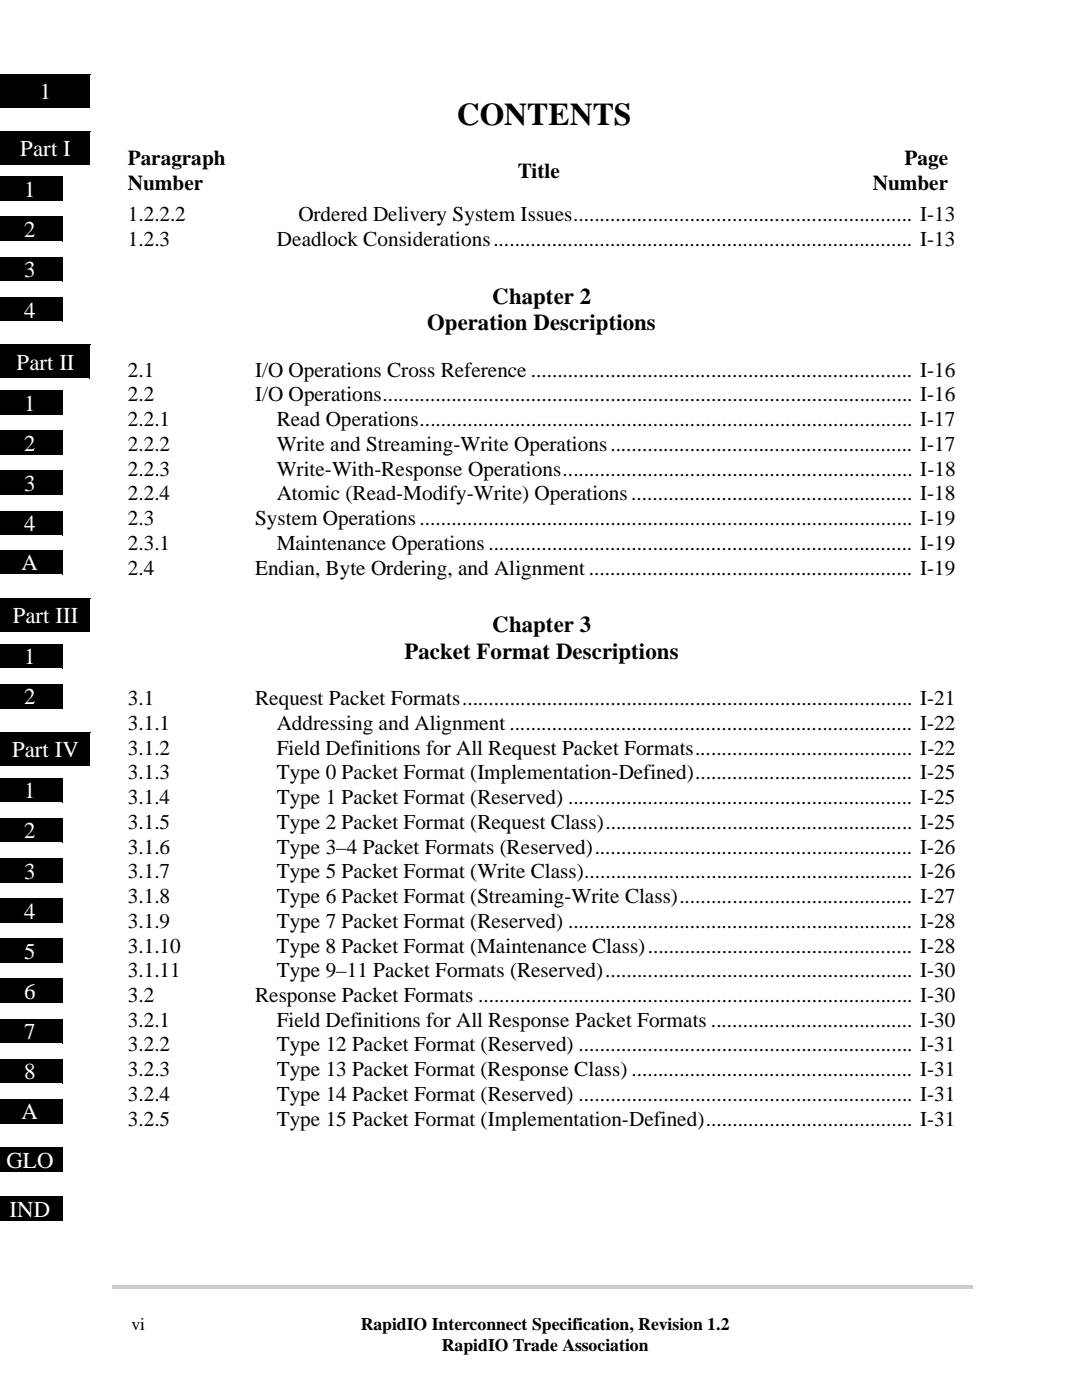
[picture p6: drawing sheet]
<svg xmlns="http://www.w3.org/2000/svg" width="205mm" height="266mm" viewBox="0 0 205 266" stroke-linecap="round" stroke-linejoin="round" font-family="sans-serif">
<defs><g id="words">
<text font-size="6" x="86.6" y="23.7">CONTENTS</text>
<g font-size="4.3" fill="#fff">
<text x="7.5" y="18.8">1</text>
<text x="3.8" y="29.6">Part I</text>
<text x="4.6" y="37.4">1</text>
<text x="4.6" y="45">2</text>
<text x="4.6" y="52.6">3</text>
<text x="4.6" y="60.3">4</text>
<text x="3.1" y="70.1">Part II</text>
<text x="4.6" y="77.9">1</text>
<text x="4.6" y="85.5">2</text>
<text x="4.6" y="93.2">3</text>
<text x="4.6" y="100.8">4</text>
<text x="4.1" y="108.2">A</text>
<text x="2.4" y="118.3">Part III</text>
<text x="4.6" y="126.1">1</text>
<text x="4.6" y="133.7">2</text>
<text x="2.3" y="143.7">Part IV</text>
<text x="4.6" y="151.5">1</text>
<text x="4.6" y="159.1">2</text>
<text x="4.6" y="166.7">3</text>
<text x="4.6" y="174.3">4</text>
<text x="4.6" y="181.9">5</text>
<text x="4.6" y="189.6">6</text>
<text x="4.6" y="197.2">7</text>
<text x="4.6" y="204.8">8</text>
<text x="4.1" y="212.4">A</text>
<text x="1.2" y="221.6">GLO</text>
<text x="1.8" y="230.9">IND</text>
</g>
<g font-size="4.3">
<text x="93.3" y="57.6">Chapter 2</text>
<text x="81" y="62.6">Operation Descriptions</text>
<text x="93.3" y="120">Chapter 3</text>
<text x="76.7" y="125">Packet Format Descriptions</text>
</g>
<g font-size="4">
<text x="24.2" y="31.4">Paragraph</text>
<text x="98.2" y="33.8">Title</text>
<text x="171.5" y="31.4">Page</text>
<text x="24.2" y="36.1">Number</text>
<text x="24.2" y="42">1.2.2.2</text>
<text x="56.6" y="42">Ordered Delivery System Issues................................................................ I-13</text>
<text x="165.5" y="36.1">Number</text>
<text x="24.2" y="46.7">1.2.3</text>
<text x="52.5" y="46.7">Deadlock Considerations............................................................................... I-13</text>
<text x="24.2" y="71.5">2.1</text>
<text x="48.4" y="71.5">I/O Operations Cross Reference ........................................................................ I-16</text>
<text x="24.2" y="76.2">2.2</text>
<text x="48.4" y="76.2">I/O Operations.................................................................................................... I-16</text>
<text x="24.2" y="80.9">2.2.1</text>
<text x="52.5" y="80.9">Read Operations............................................................................................. I-17</text>
<text x="24.2" y="85.5">2.2.2</text>
<text x="52.5" y="85.5">Write and Streaming-Write Operations......................................................... I-17</text>
<text x="24.2" y="90.2">2.2.3</text>
<text x="24.2" y="94.9">2.2.4</text>
<text x="52.5" y="90.2">Write-With-Response Operations.................................................................. I-18</text>
<text x="52.5" y="94.9">Atomic (Read-Modify-Write) Operations..................................................... I-18</text>
<text x="24.2" y="99.6">2.3</text>
<text x="48.4" y="99.6">System Operations............................................................................................. I-19</text>
<text x="24.2" y="104.3">2.3.1</text>
<text x="52.5" y="104.3">Maintenance Operations................................................................................ I-19</text>
<text x="24.2" y="109">2.4</text>
<text x="48.4" y="109">Endian, Byte Ordering, and Alignment ............................................................. I-19</text>
<text x="24.2" y="133.8">3.1</text>
<text x="48.4" y="133.8">Request Packet Formats..................................................................................... I-21</text>
<text x="24.2" y="138.5">3.1.1</text>
<text x="24.2" y="143.2">3.1.2</text>
<text x="52.5" y="138.5">Addressing and Alignment ............................................................................ I-22</text>
<text x="52.5" y="143.2">Field Definitions for All Request Packet Formats......................................... I-22</text>
<text x="24.2" y="147.9">3.1.3</text>
<text x="52.5" y="147.9">Type 0 Packet Format (Implementation-Defined)......................................... I-25</text>
<text x="24.2" y="152.6">3.1.4</text>
<text x="52.5" y="152.6">Type 1 Packet Format (Reserved) ................................................................. I-25</text>
<text x="24.2" y="157.3">3.1.5</text>
<text x="24.2" y="162">3.1.6</text>
<text x="52.5" y="162">Type 3–4 Packet Formats (Reserved)............................................................ I-26</text>
<text x="52.5" y="157.3">Type 2 Packet Format (Request Class).......................................................... I-25</text>
<text x="24.2" y="166.6">3.1.7</text>
<text x="52.5" y="166.6">Type 5 Packet Format (Write Class).............................................................. I-26</text>
<text x="24.2" y="171.3">3.1.8</text>
<text x="52.5" y="171.3">Type 6 Packet Format (Streaming-Write Class)............................................ I-27</text>
<text x="24.2" y="176">3.1.9</text>
<text x="52.5" y="176">Type 7 Packet Format (Reserved) ................................................................. I-28</text>
<text x="24.2" y="180.7">3.1.10</text>
<text x="24.2" y="185.4">3.1.11</text>
<text x="52.5" y="180.7">Type 8 Packet Format (Maintenance Class).................................................. I-28</text>
<text x="52.5" y="185.4">Type 9–11 Packet Formats (Reserved).......................................................... I-30</text>
<text x="24.2" y="190.1">3.2</text>
<text x="48.4" y="190.1">Response Packet Formats .................................................................................. I-30</text>
<text x="24.2" y="194.8">3.2.1</text>
<text x="52.5" y="194.8">Field Definitions for All Response Packet Formats ...................................... I-30</text>
<text x="24.2" y="199.5">3.2.2</text>
<text x="52.5" y="199.5">Type 12 Packet Format (Reserved) ............................................................... I-31</text>
<text x="24.2" y="204.2">3.2.3</text>
<text x="24.2" y="208.9">3.2.4</text>
<text x="52.5" y="204.2">Type 13 Packet Format (Response Class) ..................................................... I-31</text>
<text x="52.5" y="208.9">Type 14 Packet Format (Reserved) ............................................................... I-31</text>
<text x="24.2" y="213.6">3.2.5</text>
<text x="52.5" y="213.6">Type 15 Packet Format (Implementation-Defined)....................................... I-31</text>
</g>
<g font-size="3.3">
<text x="24.9" y="252.3">vi</text>
<text x="68.4" y="252.3">RapidIO Interconnect Specification, Revision 1.2</text>
<text x="83.8" y="256.3">RapidIO Trade Association</text>
</g>
</g></defs>
<g fill="#ccc">
<path d="M21.2 243.9h.4v.7h-.4z"/>
<path d="M21.6 243.9h162.9v.7h-162.9z"/>
</g>
<path d="M24.6 18.4h157.1v20.7h-157.1z" fill="#fff"/>
<g fill="#000">
<path d="M-.1 14.1h17.1v6.2h-17.1zM-.1 33.6h11.9v4.4h-11.9zM-.1 24.9h17.1v6.2h-17.1zM-.1 41.2h11.9v4.4h-11.9zM-.1 56.4h11.9v4.5h-11.9zM-.1 48.8h11.9v4.4h-11.9zM-.1 65.4h17.1v6.3h-17.1zM-.1 74.1h11.9v4.5h-11.9zM-.1 81.7h11.9v4.5h-11.9zM-.1 97h11.9v4.4h-11.9zM-.1 89.3h11.9v4.5h-11.9zM-.1 113.6h17.1v6.2h-17.1z"/>
<path d="M-.1 104.4h11.9v4.4h-11.9zM-.1 139h17.1v6.2h-17.1zM-.1 129.9h11.9v4.4h-11.9zM-.1 122.2h11.9v4.5h-11.9zM-.1 155.3h11.9v4.4h-11.9zM-.1 147.6h11.9v4.5h-11.9zM-.1 170.5h11.9v4.4h-11.9zM-.1 162.9h11.9v4.4h-11.9zM-.1 178.1h11.9v4.5h-11.9zM-.1 193.4h11.9v4.4h-11.9zM-.1 185.7h11.9v4.5h-11.9zM-.1 217.8h11.9v4.4h-11.9z"/>
<path d="M-.1 208.6h11.9v4.4h-11.9zM-.1 201h11.9v4.4h-11.9zM-.1 227.1h11.9v4.4h-11.9z"/>
</g>
<g fill="none" stroke="#000" stroke-width=".19">
<path d="M-.1 14.1h17.2M17 14.1v6.3M-.1 20.3h17.1M-.1 33.6h12.1M-.1 38h12M-.1 24.9h17.2M-.1 31.1h17.1M11.9 33.6v4.5M17 24.9v6.3M-.1 41.2h12.1M-.1 45.7h12M-.1 56.4h12.1"/>
<path d="M-.1 48.8h12.1M-.1 53.3h12M11.9 41.2v4.5M11.9 48.8v4.6M11.9 56.4v4.6M-.1 65.4h17.2M-.1 71.7h17.1M-.1 60.9h12M-.1 74.1h12.1M-.1 78.6h12M11.9 74.1v4.6M17 65.4v6.4"/>
<path d="M-.1 81.7h12.1M-.1 86.2h12M-.1 97h12.1M-.1 89.3h12.1M-.1 93.8h12M11.9 81.7v4.6M11.9 89.3v4.6M11.9 97v4.5M-.1 113.6h17.2M-.1 119.8h17.1M-.1 101.5h12M-.1 104.4h12.1"/>
<path d="M-.1 108.9h12M11.9 104.4v4.5M17 113.6v6.3M-.1 139h17.2M-.1 129.9h12.1M-.1 134.3h12M-.1 122.2h12.1M-.1 126.7h12M11.9 122.2v4.6M11.9 129.9v4.5M17 139v6.3M-.1 145.2h17.1"/>
<path d="M-.1 155.3h12.1M-.1 159.7h12M-.1 147.6h12.1M-.1 152.1h12M11.9 147.6v4.6M11.9 155.3v4.5M-.1 170.5h12.1M-.1 175h12M-.1 162.9h12.1M-.1 167.4h12M-.1 178.1h12.1M11.9 162.9v4.6"/>
<path d="M11.9 170.5v4.6M11.9 178.1v4.6M-.1 182.6h12M-.1 193.4h12.1M-.1 197.8h12M-.1 185.7h12.1M-.1 190.2h12M11.9 185.7v4.6M11.9 193.4v4.5M-.1 217.8h12.1M-.1 208.6h12.1M-.1 213.1h12"/>
<path d="M-.1 201h12.1M-.1 205.5h12M11.9 201v4.6M11.9 208.6v4.6M11.9 217.8v4.6M-.1 227.1h12.1M-.1 231.6h12M-.1 222.3h12M11.9 227.1v4.6"/>
</g>
<use href="#words"/>
</svg>
